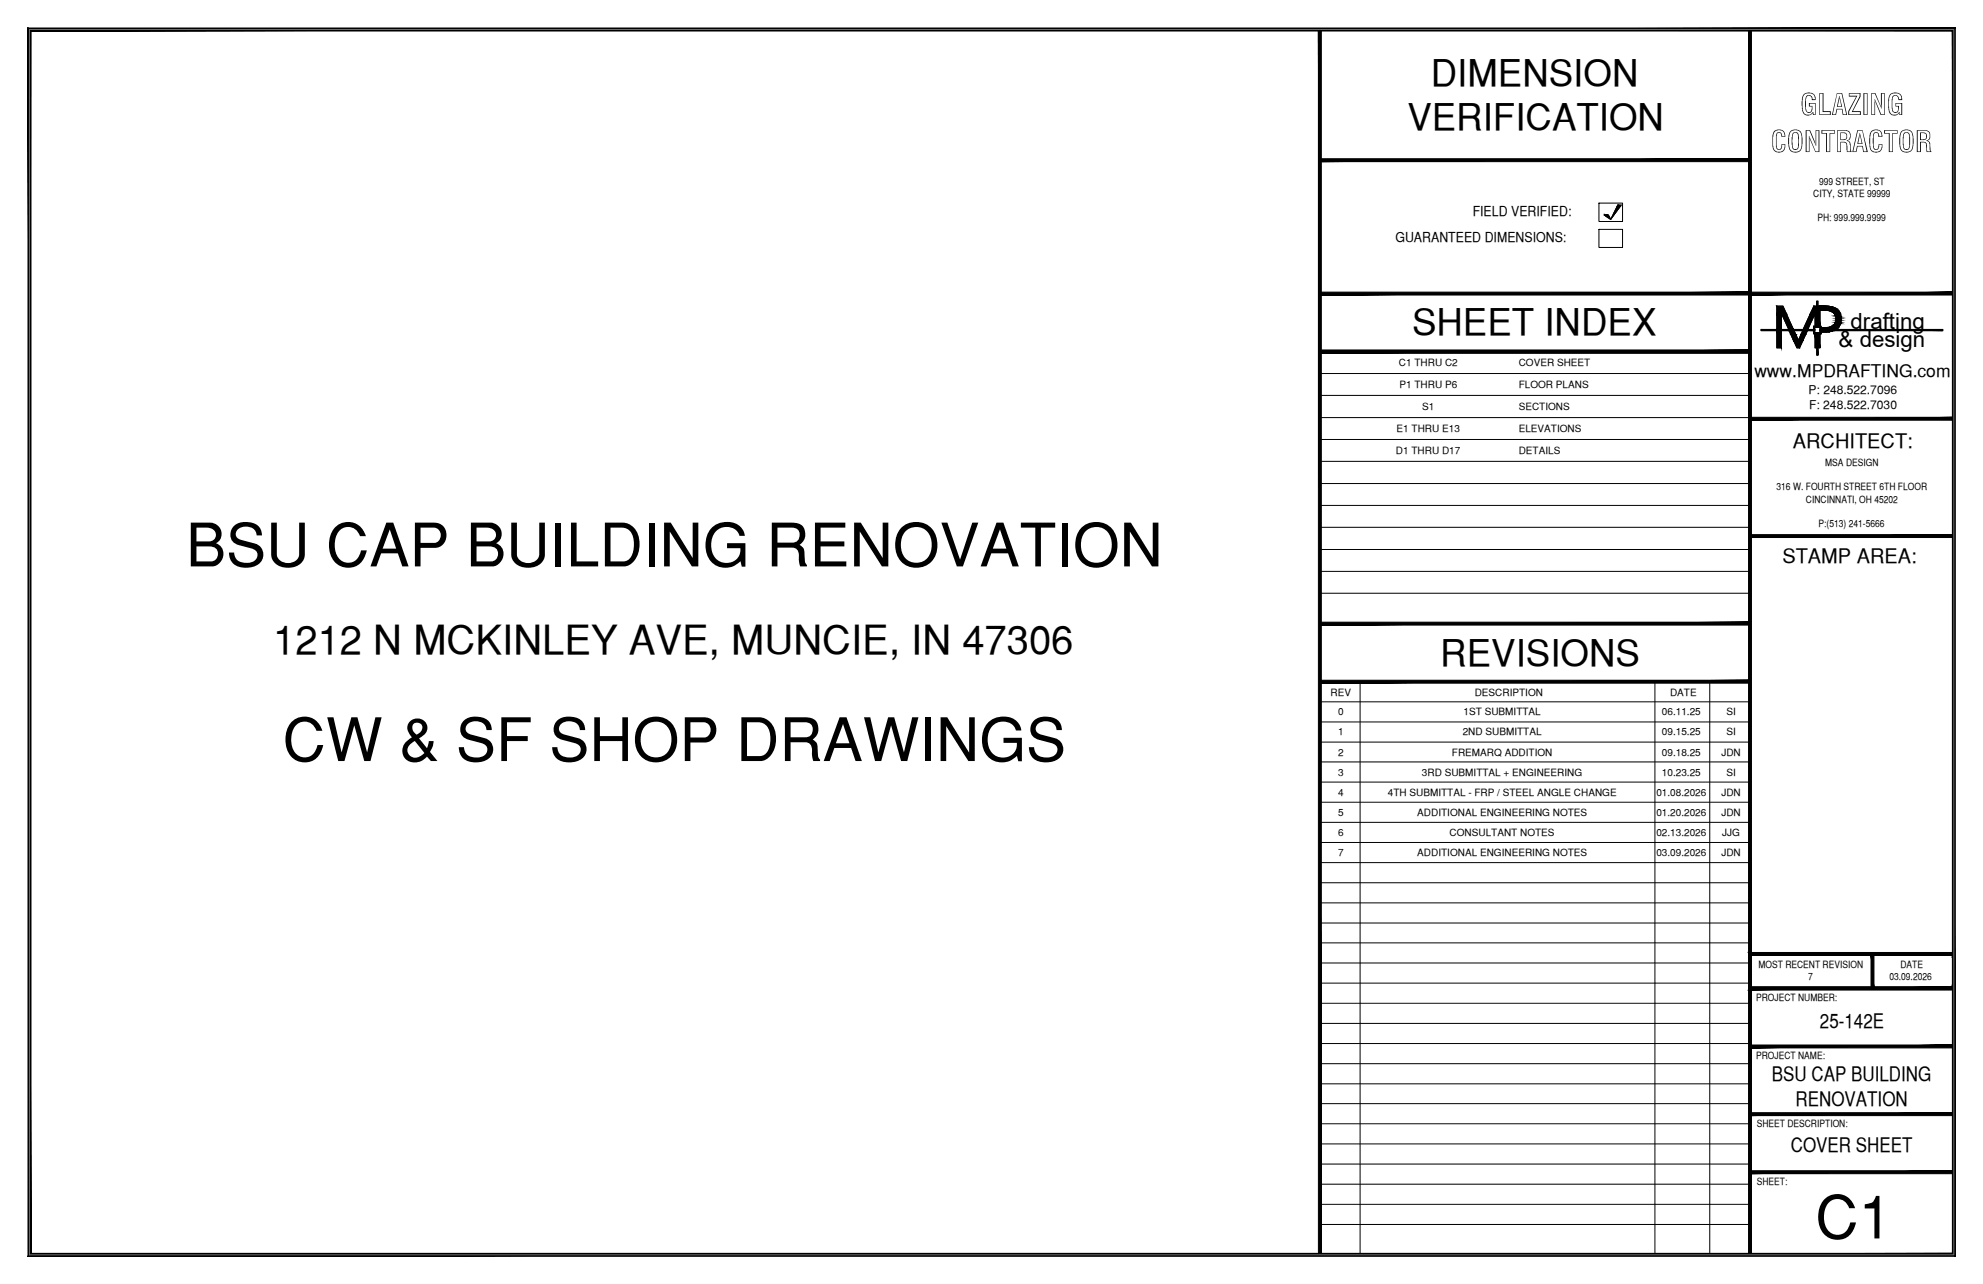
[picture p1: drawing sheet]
<svg xmlns="http://www.w3.org/2000/svg" width="432mm" height="279mm" viewBox="0 0 432 279" stroke-linecap="round" stroke-linejoin="round" font-family="sans-serif">
<defs><g id="words">
<g font-size="13.1">
<text x="40.5" y="123.3">BSU CAP BUILDING RENOVATION</text>
<text x="61.5" y="165.6">CW &amp; SF SHOP DRAWINGS</text>
<text x="395.3" y="269.5">C1</text>
</g>
<text font-size="8.7" x="59.5" y="142.3">1212 N MCKINLEY AVE, MUNCIE, IN 47306</text>
<g font-size="8">
<text x="311.5" y="18.6">DIMENSION</text>
<text x="306.5" y="28.4">VERIFICATION</text>
<text x="307.5" y="73">SHEET INDEX</text>
<text x="313.6" y="144.9">REVISIONS</text>
</g>
<g font-size="6.3">
<text x="392" y="25">GLAZING</text>
<text x="385.6" y="33.1">CONTRACTOR</text>
</g>
<g font-size="4.9">
<text x="403" y="71.5">drafting</text>
<text x="400.4" y="75.5">&amp; design</text>
</g>
<g font-size="4.4">
<text x="390.4" y="97.5">ARCHITECT:</text>
<text x="388.1" y="122.5">STAMP AREA:</text>
<text x="396.3" y="223.6">25-142E</text>
<text x="385.8" y="235.3">BSU CAP BUILDING</text>
<text x="391" y="240.7">RENOVATION</text>
<text x="390" y="250.7">COVER SHEET</text>
</g>
<text font-size="3.8" x="382" y="82">www.MPDRAFTING.com</text>
<g font-size="3">
<text x="320.7" y="47">FIELD VERIFIED:</text>
<text x="303.8" y="52.6">GUARANTEED DIMENSIONS:</text>
</g>
<g font-size="2.6">
<text x="393.8" y="85.7">P: 248.522.7096</text>
<text x="394" y="89">F: 248.522.7030</text>
</g>
<g font-size="2.2">
<text x="396.1" y="40.2">999 STREET, ST</text>
<text x="394.8" y="42.9">CITY, STATE 99999</text>
<text x="395.7" y="48.1">PH: 999.999.9999</text>
<text x="304.6" y="79.7">C1 THRU C2</text>
<text x="330.7" y="79.7">COVER SHEET</text>
<text x="304.7" y="84.5">P1 THRU P6</text>
<text x="309.7" y="89.3">S1</text>
<text x="330.7" y="84.5">FLOOR PLANS</text>
<text x="330.7" y="89.3">SECTIONS</text>
<text x="304.1" y="94">E1 THRU E13</text>
<text x="330.7" y="94">ELEVATIONS</text>
<text x="304" y="98.8">D1 THRU D17</text>
<text x="330.7" y="98.8">DETAILS</text>
<text x="397.4" y="101.3">MSA DESIGN</text>
<text x="386.8" y="106.7">316 W. FOURTH STREET 6TH FLOOR</text>
<text x="393.3" y="109.3">CINCINNATI, OH 45202</text>
<text x="396" y="114.6">P:(513) 241-5666</text>
<text x="289.8" y="151.4">REV</text>
<text x="291.4" y="155.6">0</text>
<text x="318.7" y="155.6">1ST SUBMITTAL</text>
<text x="321.1" y="151.4">DESCRIPTION</text>
<text x="361.9" y="155.6">06.11.25</text>
<text x="363.7" y="151.4">DATE</text>
<text x="375.9" y="155.6">SI</text>
<text x="291.4" y="160">1</text>
<text x="318.5" y="160">2ND SUBMITTAL</text>
<text x="361.9" y="160">09.15.25</text>
<text x="375.9" y="160">SI</text>
<text x="291.4" y="164.4">2</text>
<text x="316.2" y="164.4">FREMARQ ADDITION</text>
<text x="361.9" y="164.4">09.18.25</text>
<text x="374.8" y="164.4">JDN</text>
<text x="291.4" y="168.8">3</text>
<text x="291.4" y="173.2">4</text>
<text x="302.2" y="173.2">4TH SUBMITTAL - FRP / STEEL ANGLE CHANGE</text>
<text x="309.6" y="168.8">3RD SUBMITTAL + ENGINEERING</text>
<text x="360.7" y="173.2">01.08.2026</text>
<text x="361.9" y="168.8">10.23.25</text>
<text x="374.8" y="173.2">JDN</text>
<text x="375.9" y="168.8">SI</text>
<text x="291.4" y="177.5">5</text>
<text x="308.6" y="177.5">ADDITIONAL ENGINEERING NOTES</text>
<text x="360.7" y="177.5">01.20.2026</text>
<text x="374.8" y="177.5">JDN</text>
<text x="291.4" y="181.9">6</text>
<text x="315.7" y="181.9">CONSULTANT NOTES</text>
<text x="360.7" y="181.9">02.13.2026</text>
<text x="375" y="181.9">JJG</text>
<text x="291.4" y="186.2">7</text>
<text x="308.6" y="186.2">ADDITIONAL ENGINEERING NOTES</text>
<text x="360.7" y="186.2">03.09.2026</text>
<text x="374.8" y="186.2">JDN</text>
<text x="382.9" y="210.6">MOST RECENT REVISION</text>
<text x="393.8" y="213.2">7</text>
<text x="411.4" y="213.2">03.09.2026</text>
<text x="413.8" y="210.6">DATE</text>
<text x="382.4" y="217.7">PROJECT NUMBER:</text>
<text x="382.4" y="230.4">PROJECT NAME:</text>
<text x="382.5" y="245.2">SHEET DESCRIPTION:</text>
<text x="382.5" y="257.9">SHEET:</text>
</g>
</g></defs>
<!-- layer: TITLE BLOCK -->
<g fill="#000" stroke="#000" stroke-width=".22">
<path d="M6.5 6.5l.2 .2h418.5zM6.5 6.5h418.9l-.2 .2z"/>
<path d="M425.2 6.7v266.1l.2-266.3zM425.4 6.5v266.5l-.2-.2z"/>
<path d="M425.8 6.1l-.7 .6 .7 266.7zM425.1 6.7l.7 266.7-.7-.7zM6.1 273.4h419.7l-.7-.7zM6.1 273.4l.6-.7h418.4zM6.1 6.1v267.3l.6-.7zM6.1 6.1l.6 .6v266zM6.1 6.1l.6 .6 419.1-.6zM6.7 6.7l419.1-.6-.7 .6z"/>
<path d="M287.4 35.2h93.7v-.7zM287.4 34.5h93.7l-93.7 .7z"/>
<path d="M287.4 63.6v.6l93.7-.6zM287.4 64.2l93.7-.6v.6z"/>
<path d="M287.4 76.2v.6l93.7-.6zM287.4 76.8l93.7-.6v.6z"/>
<path d="M287.4 76.2v.6l93.7-.6zM287.4 76.8l93.7-.6v.6z"/>
<path d="M386.9 68.3h1zM386.9 68.3h1z"/>
<path d="M386.9 68.3l1 3.3v-3.3zM386.9 68.3l1 3.3h-1z"/>
<path d="M386.9 72.1l1 3.6v-3.6zM386.9 72.1l1 3.6h-1z"/>
<path d="M386.9 66.6l2.1 1.7-.8-1.7zM386.9 66.6l2.1 1.7h-2.1z"/>
<path d="M387.9 68.3h1.1zM387.9 68.3h1.1z"/>
<path d="M388 68.3l2.5 3.3-1.5-3.3zM388 68.3l2.5 3.3h-1.1z"/>
<path d="M389.6 72.1l1.4 .7-.3-.7zM389.6 72.1l1.4 .7h-1z"/>
<path d="M390 72.8l1.6 1.2-.6-1.2zM390 72.8l1.6 1.2h-1.1z"/>
<path d="M390.5 74l1.4 1.7 .7-1.7zM390.5 74l1.4 1.7h-.6z"/>
<path d="M392.2 72.8l.4 1.2 .6-1.2zM392.2 72.8l.4 1.2h-1z"/>
<path d="M392.5 72.1l.7 .7 .3-.7zM392.5 72.1l.7 .7h-1z"/>
<path d="M394.9 71.2l.3 .5v-.5zM394.9 71.2l.3 .5h-.3z"/>
<path d="M383.5 71.7l11.7 .2v-.2zM383.5 71.7l11.7 .2h-11.7z"/>
<path d="M394.9 71.9l.3 .5v-.5zM394.9 71.9l.3 .5h-.3z"/>
<path d="M394.2 68.3l-.5 3.3 1.5-3.3zM394.2 68.3l-.5 3.3h-1z"/>
<path d="M395 66.6l.5 1.7v-1.7zM395 66.6l.5 1.7h-1.3z"/>
<path d="M395.2 68.3l.3 2.6v-2.6zM395.2 68.3l.3 2.6h-.3z"/>
<path d="M395.2 72.8l.3 2.9v-2.9zM395.2 72.8l.3 2.9h-.3z"/>
<path d="M395.6 65.5l.3 5.5v-5.5zM395.6 65.5l.3 5.5h-.3z"/>
<path d="M395.6 72.6l.3 4.7v-4.7zM395.6 72.6l.3 4.7h-.3z"/>
<path d="M396 67.6l.3 3.3v-3.3zM396 67.6l.3 3.3h-.3z"/>
<path d="M396 72.8l.3 2.9v-2.9zM396 72.8l.3 2.9h-.3z"/>
<path d="M394.9 71l1.7 .2v-.2zM394.9 71l1.7 .2h-1.7z"/>
<path d="M396.3 71.2l.3 .5v-.5zM396.3 71.2l.3 .5h-.3z"/>
<path d="M396.3 71.9l.3 .5v-.5zM396.3 71.9l.3 .5h-.3z"/>
<path d="M394.9 72.4l1.7 .2v-.2zM394.9 72.4l1.7 .2h-1.7z"/>
<path d="M396 66.6l2.4 .1zM396 66.6l2.4 .1z"/>
<path d="M396.7 72.2h1.2zM396.7 72.2h1.8z"/>
<path d="M396 66.7l3.2 .1zM396 66.7l3.2 .1h-3.2z"/>
<path d="M396.7 72.1l1.8 .1 .5-.1zM396.7 72.1l1.8 .1h-1.8z"/>
<path d="M396 66.8l3.9 .3-.7-.3zM396 66.8l3.9 .3h-3.9z"/>
<path d="M396 67.1l4.2 .3-.3-.3zM396 67.1l4.2 .3h-4.2z"/>
<path d="M396 67.4l4.3 .2-.1-.2zM396 67.4l4.3 .2h-4.3z"/>
<path d="M397.7 67.6h2.7zM397.7 67.6h2.7z"/>
<path d="M396.7 71.3l3.3 .3 .3-.3zM396.7 71.3l3.3 .3h-3.3z"/>
<path d="M398.1 67.6h2.3zM398.1 67.6h2.3zM398.5 67.6h1.9zM398.5 67.6h1.9z"/>
<path d="M398.2 71.2l2.2 .1zM397.9 71.3h2.5z"/>
<path d="M397.9 71.3h2.5zM397.8 71.3h2.5z"/>
<path d="M398.5 67.6l2 .2-.1-.2zM398.5 67.6l2 .2h-1.7z"/>
<path d="M398.5 71.2h1.9zM398.2 71.2h2.2z"/>
<path d="M398.8 67.8l1.8 .1-.1-.1zM398.8 67.8l1.8 .1z"/>
<path d="M398.8 71l1.6 .2 .1-.2zM398.5 71.2l.3-.2 1.6 .2z"/>
<path d="M399 70.9h1.6zM398.8 71h1.7z"/>
<path d="M399.1 67.9l1.5 .1zM399.1 67.9l1.5 .1z"/>
<path d="M399.2 68l1.5 .2-.1-.2zM399.2 68l1.5 .2h-1.3z"/>
<path d="M399.2 70.8l1.4 .1v-.1zM399.2 70.8l1.4 .1h-1.6z"/>
<path d="M399.4 68.2l1.4 .1-.1-.1zM399.4 68.2l1.4 .1h-1.3z"/>
<path d="M399.5 70.5l1.2 .1zM399.4 70.6h1.3z"/>
<path d="M399.4 70.6l1.2 .2 .1-.2zM399.4 70.6l1.2 .2h-1.4z"/>
<path d="M399.5 68.3l1.3 .2v-.2zM399.5 68.3l1.3 .2h-1.3z"/>
<path d="M399.5 68.5l1.4 .2-.1-.2zM399.5 68.5l1.4 .2h-1.2zM399.7 68.7h1.2zM399.7 68.7h1.2z"/>
<path d="M399.5 70.4l1.2 .1 .1-.1zM399.5 70.4l1.2 .1h-1.2z"/>
<path d="M399.7 68.7l1.2 .3v-.3zM399.7 68.7l1.2 .3h-1.1z"/>
<path d="M399.8 69l1.1 .2v-.2zM399.8 69l1.1 .2h-1.1z"/>
<path d="M399.8 69.8l1.1 .3v-.3zM399.8 69.8l1.1 .3h-1.2z"/>
<path d="M399.7 70.1l1.2 .1zM399.7 70.1l1.2 .1z"/>
<path d="M399.7 70.2l1.1 .2 .1-.2zM399.7 70.2l1.1 .2h-1.3z"/>
<path d="M399.8 69.2l1.1 .2v-.2zM399.8 69.2l1.1 .2h-1.1z"/>
<path d="M399.8 69.4l1.1 .3v-.3zM399.8 69.4l1.1 .3h-1.1z"/>
<path d="M399.8 69.7l1.1 .1v-.1zM399.8 69.7l1.1 .1h-1.1z"/>
<path d="M396.3 71.7l26.7 .2v-.2zM396.3 71.7l26.7 .2h-26.7z"/>
<path d="M381.1 64.2h44.3v-.6zM381.1 63.6h44.3l-44.3 .6z"/>
<path d="M381.1 91.4h44.3v-.6zM381.1 90.8h44.3l-44.3 .6z"/>
<path d="M381.1 117h44.3v-.7zM381.1 116.3h44.3l-44.3 .7z"/>
<path d="M287.4 135.4v.6l93.7-.6zM287.4 136l93.7-.6v.6z"/>
<path d="M287.4 148.7h93.7v-.7zM287.4 148h93.7l-93.7 .7z"/>
<path d="M380.7 207.3l.7 7.5v-6.9zM380.7 207.3l.7 7.5-.7 .6zM381.4 214.8l-.7 .6 44.5-.6zM380.7 215.4l44.5-.6 .2 .6zM425.2 214.8l.2 .6v-.4z"/>
<path d="M380.7 207.3l.7 7.5v-6.9zM380.7 207.3l.7 7.5-.7 .6zM381.4 214.8l-.7 .6 44.5-.6zM380.7 215.4l44.5-.6 .2 .6zM425.2 214.8l.2 .6v-.4z"/>
<path d="M407.4 207.6l.7 7.5v-7.5zM407.4 207.6l.7 7.5h-.7z"/>
<path d="M425.4 207.6l-.2 .3v6.9zM425.4 207.6v7.4l-.2-.2z"/>
<path d="M425.4 207.6l-.2 .3v6.9zM425.4 207.6v7.4l-.2-.2z"/>
<path d="M425.4 207.3l-.2 .6 .2-.3zM380.7 207.3h44.7l-.2 .6zM380.7 207.3l.7 .6h43.8z"/>
<path d="M425.4 207.3l-.2 .6 .2-.3zM380.7 207.3h44.7l-.2 .6zM380.7 207.3l.7 .6h43.8z"/>
<path d="M381.1 215.3h44.3v-.4zM381.1 214.9h44.3l-44.3 .4z"/>
<path d="M381.1 228h44.3v-.6zM381.1 227.4h44.3l-44.3 .6z"/>
<path d="M381.1 255.4h44.3v-.6zM381.1 254.8h44.3l-44.3 .6z"/>
<path d="M381.1 242.8h44.3v-.7zM381.1 242.1h44.3l-44.3 .7z"/>
<path d="M6.7 6.7l-.2 266.3 .2-.2zM6.5 6.5l.2 .2-.2 266.3z"/>
<path d="M287.1 6.5v266.5h.6zM287.1 6.5h.6v266.5z"/>
<path d="M380.7 6.5v266.5h.7zM380.7 6.5h.7v266.5z"/>
<path d="M6.7 272.8l418.7 .2-.2-.2zM6.7 272.8l418.7 .2h-418.9z"/>
</g>
<g fill="none" stroke="#000" stroke-width=".22">
<path d="M348.2 44.2h5.1v4h-5.1zM348.2 49.9h5.1v3.9h-5.1zM349.3 46.8h.1M349.3 46.8l1.4 1 1.6-3.2 .7 .1-2.3 3.1-.6-1.1zM349.4 46.7v.2M349.5 46.7v.2M349.6 46.7v.3M349.7 46.7v.4M349.8 46.7v.4M349.9 46.7v.5M350 46.7v.5M350.1 46.7v.6"/>
<path d="M350.1 46.7v.7M350.3 46.9v.5M350.4 47.1v.4M350.5 47.2v.4M350.5 47.3v.3M350.6 47.4v.2M350.6 47.6v.1M350.7 47.6v.1M350.8 47.7h.1M350.8 47.6h.1M350.9 47.4v.2M351 47.3v.1"/>
<path d="M351 47.2v.2M351.1 47.1v.1M351.2 46.9v.3M351.2 46.8v.3M351.3 46.6v.4M351.3 46.5v.4M351.4 46.4v.4M351.5 46.2v.5M351.5 46.1v.6M351.6 46v.5M351.7 45.8v.7M351.7 45.7v.7"/>
<path d="M351.8 45.6v.7M351.9 45.5v.7M351.9 45.3v.8M352 45.2v.8M352 45v1M352.1 44.9v.9M352.2 44.8v1M352.2 44.6v1.1M352.3 44.6v1M352.4 44.6v.9M352.4 44.6v.8M352.5 44.6v.7"/>
<path d="M352.6 44.6v.7M352.6 44.6v.5M352.7 44.6v.5M352.7 44.6v.4M352.8 44.6v.3M352.9 44.7v.1M353 44.7h.1M383.5 71.7h11.4v-.7h.7v-5.5h.3v5.5h.7v.7h26.4v.2h-26.4v.7h-.7v4.7h-.3v-4.7h-.7v-.7h-11.4zM386.9 72.1h1v3.6h-1zM386.9 66.6h1.3l2.3 5h-1.1l-1.5-3.3v3.3h-1zM389.6 72.1h1.1l.9 1.9 .9-1.9h1l-1.6 3.6h-.6zM395 66.6h.5v4.3h-.3v-2.6l-1.5 3.3h-1z"/>
<path d="M395.2 71.2h1.1v1.2h-1.1zM395.2 72.8h.3v2.9h-.3zM396 72.8h.3v2.9h-.3zM397.6 67.6l.8 .1 .7 .3M397.8 71.3h-1.1v.3h3.3M399 72l-1.2 .2M399 72.1h-2.3v.1h1.2M399.1 70.8l-1.3 .4M399.2 68l.6 .9M399.7 68.9l.1 .5M399.8 67.1l.5 .5 .5 1M399.8 69.8l-.6 1"/>
<path d="M399.8 69.4l-.1 .4M399.8 67.1l-1.3-.4-2.5-.1v4.3h.3v-3.3h1.4M400.8 70.1l-.3 .8-.6 .6M400.8 68.7l.1 .7M400.9 69.4l-.1 .7M287.4 152.7h93.7M287.4 157.1h93.7M296.2 148.3v124.7M360.4 148.3v124.7M372.3 148.3v124.7M287.4 161.5h93.7M287.4 165.8h93.7"/>
<path d="M287.4 170.2h93.7M287.4 174.6h93.7M287.4 178.9h93.7M287.4 183.3h93.7M287.4 187.7h93.7M287.4 192.1h93.7M287.4 196.5h93.7M287.4 200.9h93.7M287.4 205.2h93.7M287.4 209.5h93.7M287.4 213.9h93.7M287.4 218.3h93.7"/>
<path d="M287.4 222.7h93.7M287.4 227.1h93.7M287.4 231.5h93.7M287.4 235.8h93.7M287.4 240.2h93.7M287.4 244.5h93.7M287.4 248.9h93.7M287.4 253.3h93.7M287.4 257.7h93.7M287.4 262.1h93.7M287.4 266.4h93.7"/>
</g>
<!-- layer: TITLE -->
<path d="M287.4 81.3h93.7M287.4 86h93.7M287.4 90.9h93.7M287.4 95.6h93.7M287.4 100.4h93.7M287.4 105.2h93.7M287.4 110h93.7M287.4 114.7h93.7M287.4 119.6h93.7M287.4 124.3h93.7M287.4 129.1h93.7" fill="none" stroke="#000" stroke-width=".22"/>
<!-- layer: LIGHT_1 -->
<path d="M6.4 6.4h419v266.6h-419z" fill="none" stroke="#6c6c6c" stroke-width=".22"/>
<use href="#words"/>
</svg>
